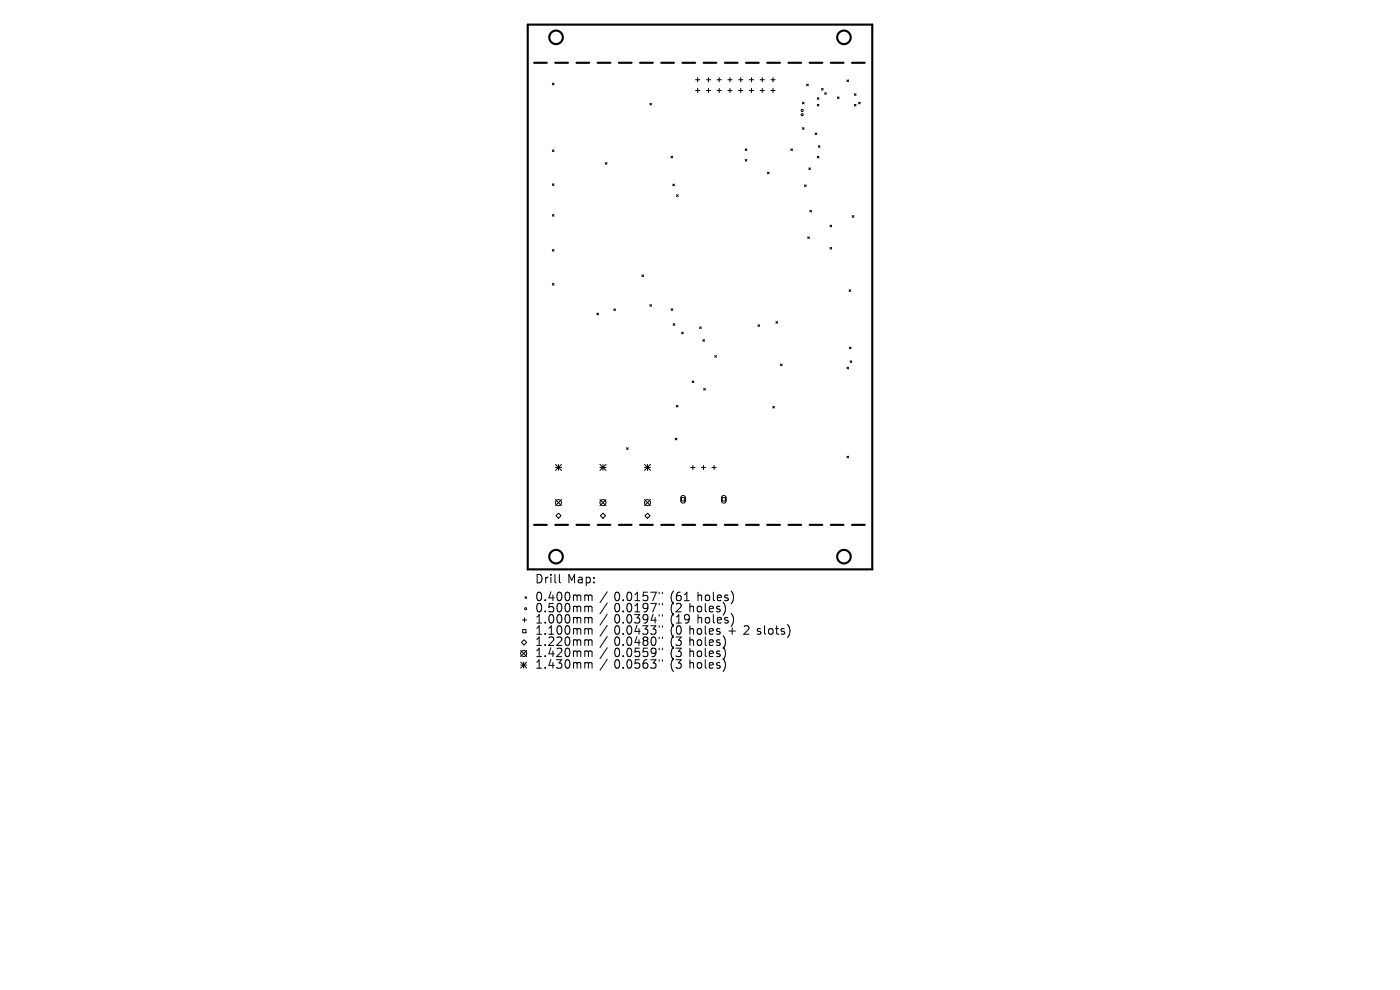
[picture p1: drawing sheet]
<svg xmlns="http://www.w3.org/2000/svg" width="297mm" height="210mm" viewBox="0 0 297 210" stroke-linecap="round" stroke-linejoin="round" font-family="sans-serif">
<defs><g id="words">
<g font-size="2.5">
<text x="113.5" y="124.1">Drill</text>
<text x="120.4" y="124.1">Map:</text>
<text x="113.5" y="127.9">0.400mm</text>
<text x="113.5" y="130.3">0.500mm</text>
<text x="130.3" y="127.9">0.0157&quot;</text>
<text x="130.3" y="130.3">0.0197&quot;</text>
<text x="142.2" y="127.9">(61</text>
<text x="142.2" y="130.3">(2</text>
<text x="146.3" y="130.3">holes)</text>
<text x="148" y="127.9">holes)</text>
<text x="113.5" y="132.6">1.000mm</text>
<text x="113.5" y="135">1.100mm</text>
<text x="113.5" y="137.4">1.220mm</text>
<text x="130.3" y="132.6">0.0394&quot;</text>
<text x="130.3" y="135">0.0433&quot;</text>
<text x="130.3" y="137.4">0.0480&quot;</text>
<text x="142.2" y="132.6">(19</text>
<text x="142.2" y="135">(0</text>
<text x="142.2" y="137.4">(3</text>
<text x="146.3" y="135">holes</text>
<text x="146.3" y="137.4">holes)</text>
<text x="148" y="132.6">holes)</text>
<text x="154.7" y="135">+</text>
<text x="158.1" y="135">2 slots)</text>
<text x="113.5" y="139.8">1.420mm</text>
<text x="113.5" y="142.2">1.430mm</text>
<text x="130.3" y="139.8">0.0559&quot;</text>
<text x="130.3" y="142.2">0.0563&quot;</text>
<text x="142.2" y="139.8">(3</text>
<text x="142.2" y="142.2">(3</text>
<text x="146.3" y="139.8">holes)</text>
<text x="146.3" y="142.2">holes)</text>
</g>
</g></defs>
<g fill="none" stroke="#000" stroke-width=".45">
<path d="M112 5.2h73v115.6h-73zM113.3 13.3h2.7M117.8 13.3h2.7M122.3 13.3h2.7M126.8 13.3h2.7M131.3 13.3h2.7M135.8 13.3h2.7M140.3 13.3h2.7M144.8 13.3h2.7M149.3 13.3h2.7M153.8 13.3h2.7M158.3 13.3h2.7"/>
<path d="M162.8 13.3h2.7M167.3 13.3h2.7M171.8 13.3h2.7M176.3 13.3h2.7M180.7 13.3h2.7M113.3 111.3h2.7M117.8 111.3h2.7M122.3 111.3h2.7M126.8 111.3h2.7M131.3 111.3h2.7M135.8 111.3h2.7M140.3 111.3h2.7"/>
<path d="M144.8 111.3h2.7M149.3 111.3h2.7M153.8 111.3h2.7M158.3 111.3h2.7M162.8 111.3h2.7M167.3 111.3h2.7M171.8 111.3h2.7M176.3 111.3h2.7M180.7 111.3h2.7"/>
<circle cx="118" cy="7.9" r="1.44"/>
<circle cx="179" cy="7.9" r="1.44"/>
<circle cx="118" cy="118.1" r="1.44"/>
<circle cx="179" cy="118.1" r="1.44"/>
</g>
<g fill="none" stroke="#000" stroke-width=".21">
<path d="M117.2 17.6l.3 .4M117.5 17.6l-.3 .4M147.6 16.9h.9M147.6 19.2h.9M148 16.5v.9M148 18.7v.9M149.8 16.9h.9M149.8 19.2h.9M150.3 16.5v.9M150.3 18.7v.9M152.1 16.9h.9M152.1 19.2h.9"/>
<path d="M152.6 16.5v.9M152.6 18.7v.9M154.4 16.9h.9M154.4 19.2h.9M154.9 16.5v.9M154.9 18.7v.9M156.7 16.9h.9M156.7 19.2h.9M157.1 16.5v.9M157.1 18.7v.9M159 16.9h.9M159 19.2h.9"/>
<path d="M159.4 16.5v.9M159.4 18.7v.9M161.3 16.9h.9M161.3 19.2h.9M161.7 16.5v.9M161.7 18.7v.9M163.5 16.9h.9M163.5 19.2h.9M164 16.5v.9M164 18.7v.9M171.1 17.8l.4 .4M171.5 17.8l-.4 .4"/>
<path d="M174.3 18.8l.3 .3M174.6 18.8l-.3 .3M174.9 19.7l.4 .3M175.3 19.7l-.4 .3M179.7 17l.3 .3M180 17l-.3 .3M181.2 19.9l.4 .3M181.6 19.9l-.4 .3M117.2 31.8l.3 .4M117.2 39l.3 .4M117.5 31.8l-.3 .4M117.5 39l-.3 .4"/>
<path d="M128.4 34.5l.4 .4M128.8 34.5l-.4 .4M137.9 21.9l.3 .4M138.2 21.9l-.3 .4M142.4 33.1l.3 .4M142.7 33.1l-.3 .4M142.7 39.1l.4 .3M143.1 39.1l-.4 .3M158.1 31.6l.3 .3M158.1 33.8l.3 .4M158.4 31.6l-.3 .3M158.4 33.8l-.3 .4"/>
<path d="M162.8 36.5l.4 .4M163.2 36.5l-.4 .4M167.8 31.6l.3 .3M168.1 31.6l-.3 .3M170.2 21.7l.4 .3M170.2 27.1l.4 .3M170.6 21.7l-.4 .3M170.6 27.1l-.4 .3M170.7 39.2l.3 .4M171 39.2l-.3 .4M171.6 35.6l.3 .4M171.9 35.6l-.3 .4"/>
<path d="M172.9 28.2l.4 .4M173.3 28.2l-.4 .4M173.4 20.7l.3 .4M173.4 22.1l.3 .4M173.4 33.1l.3 .4M173.6 30.9l.4 .4M173.7 20.7l-.3 .4M173.7 22.1l-.3 .4M173.7 33.1l-.3 .4M174 30.9l-.4 .4M177.6 20.6l.4 .3M178 20.6l-.4 .3"/>
<path d="M181.2 22.1l.4 .4M181.6 22.1l-.4 .4M182.1 21.7l.4 .3M182.5 21.7l-.4 .3M117.2 45.5l.3 .4M117.2 52.9l.3 .4M117.5 45.5l-.3 .4M117.5 52.9l-.3 .4M136.2 58.3l.3 .4M136.5 58.3l-.3 .4M143.5 41.3l.4 .4M143.9 41.3l-.4 .4"/>
<path d="M171.4 50.2l.3 .4M171.7 50.2l-.3 .4M171.8 44.6l.4 .4M172.2 44.6l-.4 .4M176.1 47.8l.3 .3M176.1 52.5l.3 .3M176.4 47.8l-.3 .3M176.4 52.5l-.3 .3M180.8 45.7l.4 .4M181.2 45.7l-.4 .4M117.2 60.1l.3 .4M117.5 60.1l-.3 .4"/>
<path d="M126.6 66.4l.4 .4M127 66.4l-.4 .4M130.2 65.5l.4 .4M130.6 65.5l-.4 .4M137.9 64.6l.3 .4M138.2 64.6l-.3 .4M142.4 65.5l.3 .4M142.7 65.5l-.3 .4M142.8 68.7l.4 .3M143.2 68.7l-.4 .3M144.6 70.5l.4 .3M145 70.5l-.4 .3"/>
<path d="M148.4 69.3l.4 .4M148.8 69.3l-.4 .4M149.1 72l.4 .4M149.5 72l-.4 .4M151.6 75.4l.4 .4M152 75.4l-.4 .4M160.8 68.9l.3 .4M161.1 68.9l-.3 .4M164.6 68.2l.4 .4M165 68.2l-.4 .4M165.6 77.2l.3 .4M165.9 77.2l-.3 .4"/>
<path d="M179.7 77.9l.3 .3M180 77.9l-.3 .3M180.1 61.5l.4 .3M180.2 73.6l.4 .4M180.3 76.5l.4 .4M180.5 61.5l-.4 .3M180.6 73.6l-.4 .4M180.7 76.5l-.4 .4M117.8 99.2h1.3M117.8 98.5l1.3 1.3M118.5 98.5v1.3M119.1 98.5l-1.3 1.3"/>
<path d="M127.3 99.2h1.3M127.3 98.5l1.3 1.3M127.9 98.5v1.3M128.6 98.5l-1.3 1.3M132.9 95l.4 .3M133.3 95l-.4 .3M136.7 99.2h1.3M136.7 98.5l1.3 1.3M137.4 98.5v1.3M138 98.5l-1.3 1.3M143.2 92.9l.4 .4M143.5 86l.3 .3"/>
<path d="M143.6 92.9l-.4 .4M143.8 86l-.3 .3M146.5 99.2h.9M146.8 80.8l.4 .4M147 98.7v.9M147.2 80.8l-.4 .4M148.8 99.2h.9M149.2 98.7v.9M149.3 82.4l.3 .4M149.6 82.4l-.3 .4M151 99.2h.9M151.5 98.7v.9"/>
<path d="M163.9 86.2l.4 .4M164.3 86.2l-.4 .4M179.7 96.8l.3 .3M180 96.8l-.3 .3M117.8 106l1.3 1.3M118.5 108.9l.5 .5-.5 .6-.6-.6zM119.1 106l-1.3 1.3M127.3 106l1.3 1.3M127.4 109.4l.5-.5 .6 .5-.6 .6zM128.6 106l-1.3 1.3M136.7 106l1.3 1.3M136.8 109.4l.6-.5 .5 .5-.5 .6z"/>
<path d="M138 106l-1.3 1.3M144.6 105.6h.7v.7h-.7zM144.6 105.3l.4-.2 .4 .3v1l-.3 .3h-.4l-.2-.3-.1-.8zM153.2 105.6h.7v.7h-.7zM153.2 105.3l.4-.2 .4 .3v1l-.3 .3h-.4l-.2-.3v-.8zM110.5 138l1.2 1.3M110.6 136.3l.6-.6 .5 .6-.5 .5zM110.8 131.5h.9M110.9 133.5h.7v.7h-.7zM111.3 131.1v.9M111.4 126.6l.3 .3M111.7 126.6l-.3 .3"/>
<path d="M111.7 138l-1.2 1.3M118.7 121.8v1.6l.2 .2M124.6 126.2l.2 .3M124.6 128.6l.2 .3M124.6 131l.2 .2M124.6 133.3l.2 .3M124.6 135.7l.2 .3M124.6 138.1l.2 .2M124.8 126.5v.9M124.8 128.9v.9M124.8 131.2v1M124.8 133.6v.9"/>
<path d="M124.8 136v.9M124.8 138.3v1M124.8 126.5l.3-.3 .4 .1 .1 1.1M124.8 128.9l.3-.3 .4 .1 .1 1.1M124.8 131.2l.3-.2 .4 .1 .1 1.1M124.8 133.6l.3-.3 .4 .1 .1 1.1M124.8 136l.3-.3 .4 .1 .1 1.1M124.8 138.3l.3-.2 .4 .1 .1 1.1M128.8 125.5l-1.5 2.3M128.8 127.9l-1.5 2.3M128.8 130.3l-1.5 2.3M128.8 132.7l-1.5 2.3"/>
<path d="M128.8 135l-1.5 2.3M128.8 137.4l-1.5 2.3M128.8 139.9l-1.5 2.3M139.8 125.6v.4M139.8 128v.3M139.8 130.4v.3M139.8 132.7v.4M139.8 135.1v.4M139.8 137.5v.3M139.8 139.9v.4M140.5 125.6v.4M140.5 128v.3"/>
<path d="M140.5 130.4v.3M140.5 132.7v.4M140.5 135.1v.4M140.5 137.5v.3M140.5 139.9v.4M145.2 127.4h1M153.8 135.6v1.2M153.8 138v1.2M153.9 128.9l-.1 .8M155.5 126.1v1.2M155.5 130.9v1.2M110.4 140.4l1.3 1.3"/>
<path d="M110.4 141.1h1.3M111.1 140.4v1.3M111.7 140.4l-1.3 1.3M124.6 140.5l.2 .3M124.8 140.8v.9M124.8 140.8l.3-.3 .4 .1 .1 1.1M153.8 140.5v1.2"/>
<circle cx="170.2" cy="23.4" r=".22"/>
<circle cx="170.2" cy="24.3" r=".22"/>
<circle cx="118.5" cy="106.6" r=".64"/>
<circle cx="127.9" cy="106.6" r=".64"/>
<circle cx="137.4" cy="106.6" r=".64"/>
<circle cx="111.1" cy="138.6" r=".64"/>
<circle cx="111.5" cy="129.1" r=".22"/>
</g>
<use href="#words"/>
</svg>
